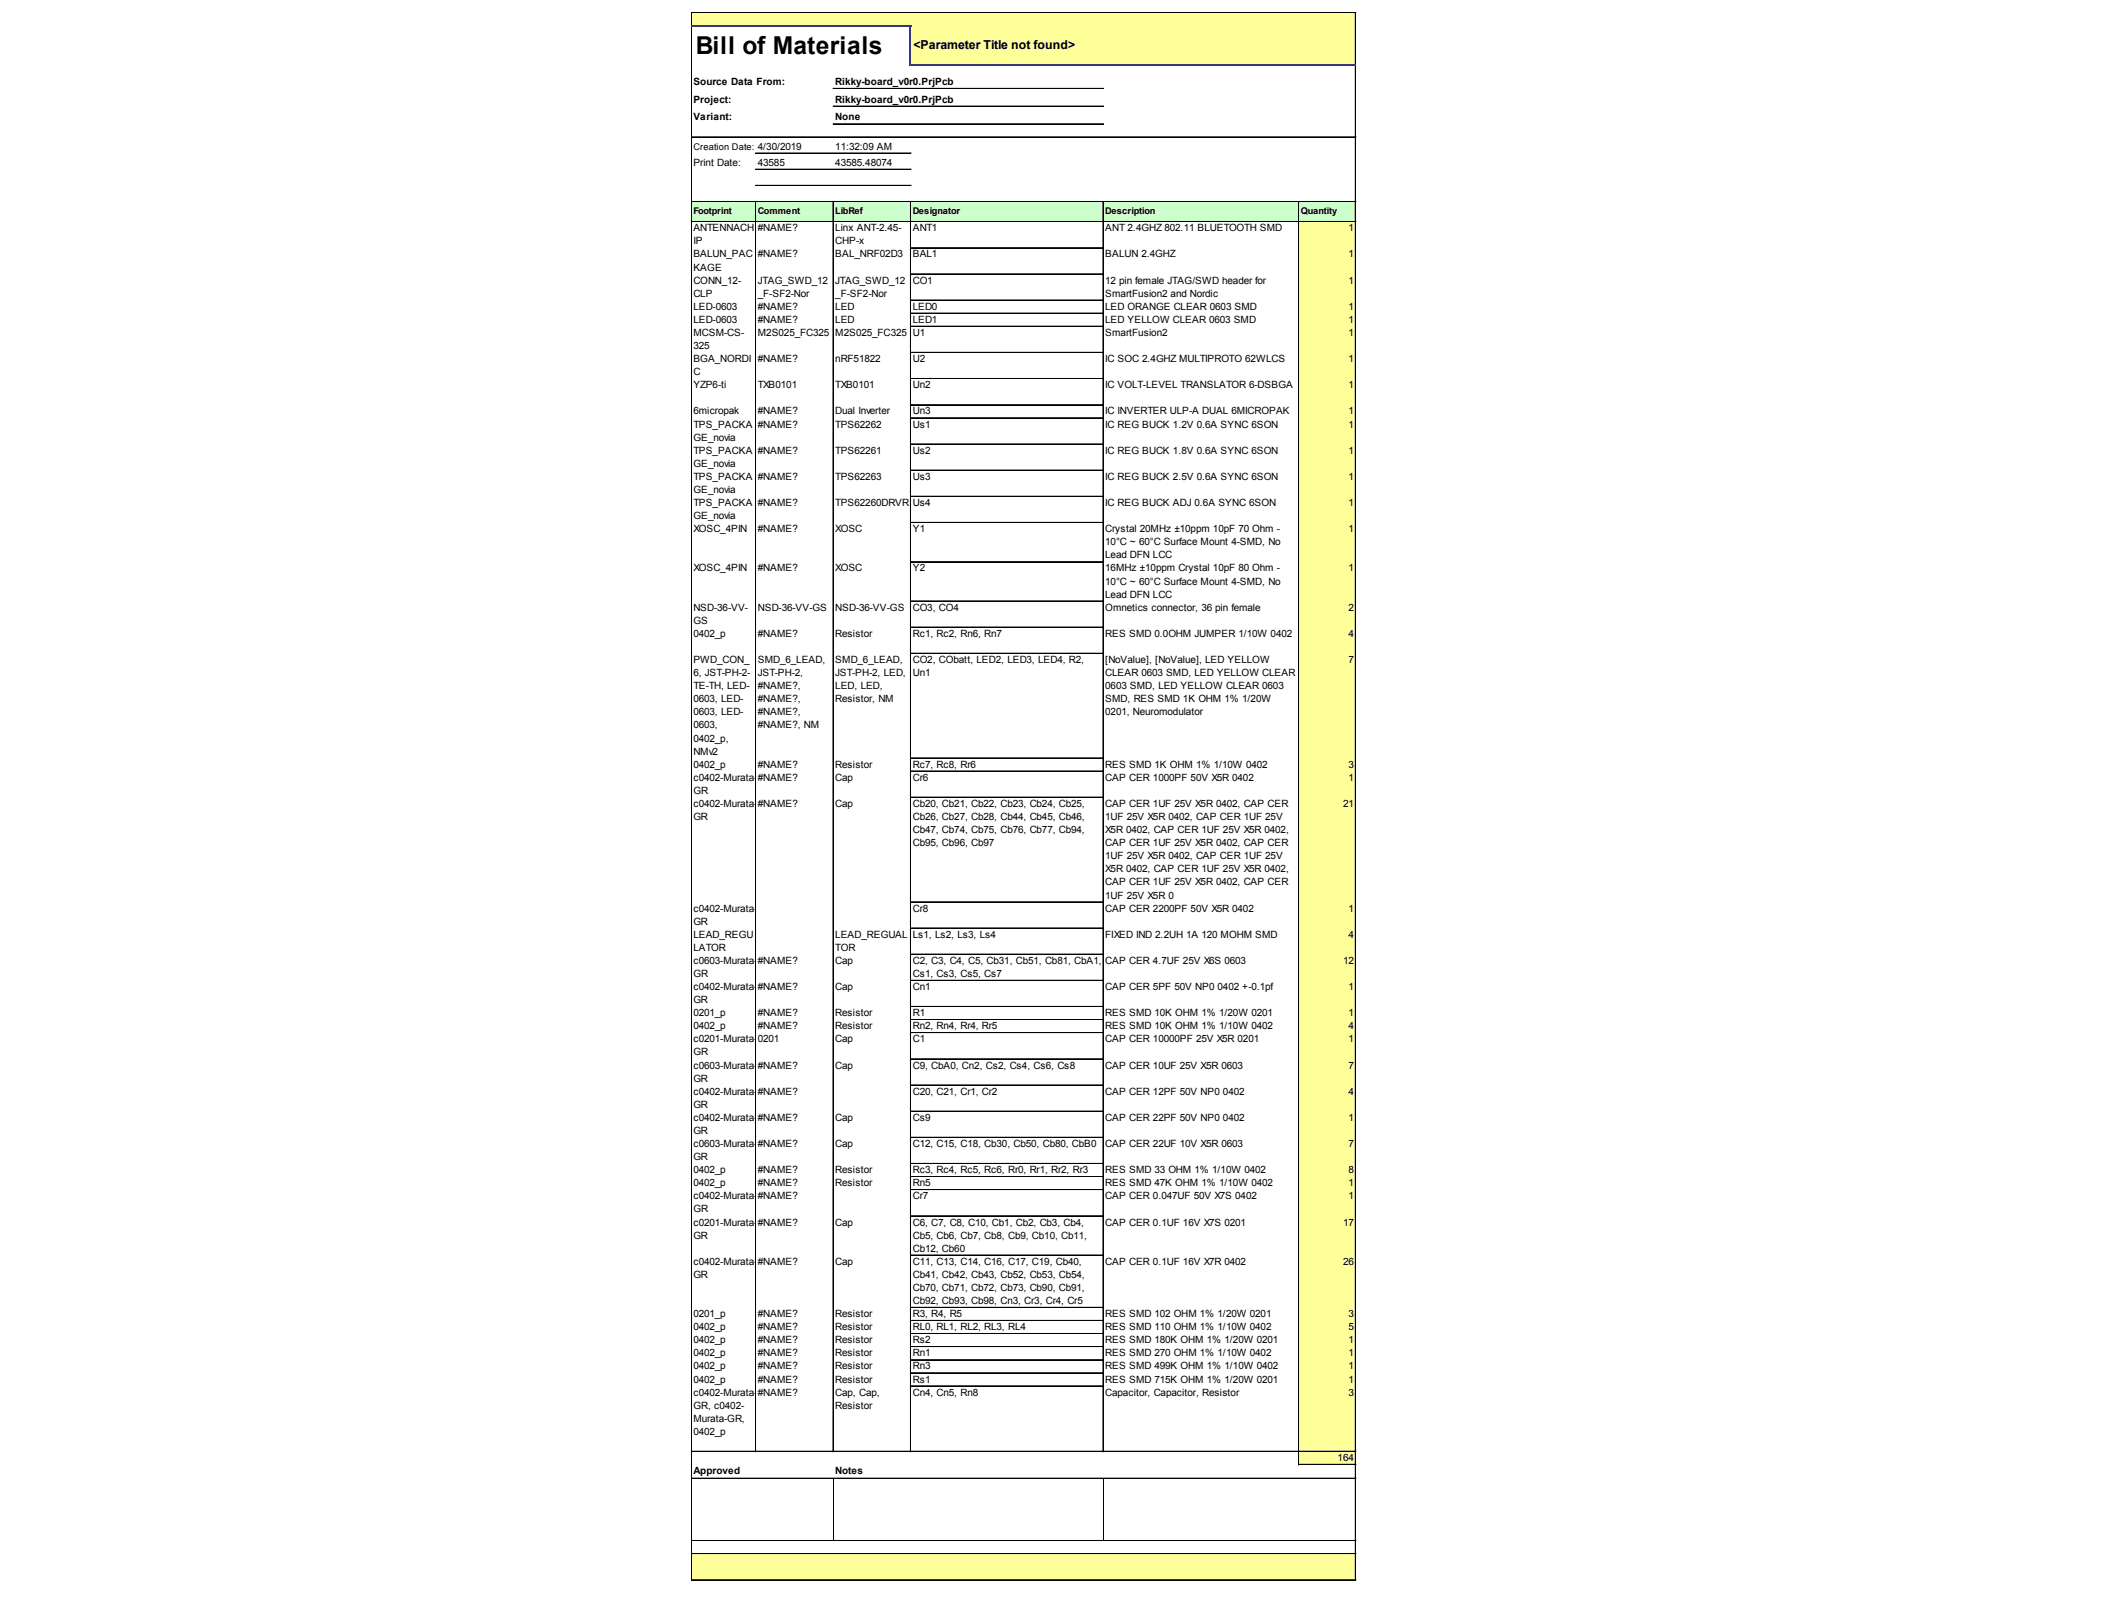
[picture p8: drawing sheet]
<svg xmlns="http://www.w3.org/2000/svg" width="271mm" height="207mm" viewBox="0 0 271 207" stroke-linecap="round" stroke-linejoin="round" font-family="sans-serif">
<defs><g id="words">
<text font-size="3.2" x="89.6" y="7">Bill of Materials</text>
<text font-size="1.6" x="117.7" y="6.4">&lt;Parameter Title not found&gt;</text>
<g font-size="1.3">
<text x="89.3" y="11">Source Data From:</text>
<text x="107.6" y="11">Rikky-board_v0r0.PrjPcb</text>
<text x="89.3" y="13.2">Project:</text>
<text x="89.3" y="15.5">Variant:</text>
<text x="107.6" y="13.2">Rikky-board_v0r0.PrjPcb</text>
<text x="107.6" y="15.5">None</text>
<text x="89.3" y="21.4">Print Date:</text>
<text x="97.6" y="21.4">43585</text>
<text x="107.6" y="19.3">11:32:09 AM</text>
<text x="107.6" y="21.4">43585.48074</text>
<text x="89.3" y="29.8">ANTENNACH</text>
<text x="97.6" y="29.8">#NAME?</text>
<text x="107.6" y="29.8">Linx ANT-2.45-</text>
<text x="117.6" y="29.8">ANT1</text>
<text x="142.4" y="29.8">ANT 2.4GHZ 802.11 BLUETOOTH SMD</text>
<text x="173.7" y="29.8">1</text>
<text x="89.3" y="31.5">IP</text>
<text x="89.3" y="33.2">BALUN_PAC</text>
<text x="89.3" y="34.8">KAGE</text>
<text x="97.6" y="33.2">#NAME?</text>
<text x="107.6" y="31.5">CHP-x</text>
<text x="107.6" y="33.2">BAL_NRF02D3</text>
<text x="117.6" y="33.2">BAL1</text>
<text x="142.4" y="33.2">BALUN 2.4GHZ</text>
<text x="173.7" y="33.2">1</text>
<text x="89.3" y="36.5">CONN_12-</text>
<text x="89.3" y="38.2">CLP</text>
<text x="89.3" y="39.9">LED-0603</text>
<text x="89.3" y="41.6">LED-0603</text>
<text x="97.6" y="36.5">JTAG_SWD_12</text>
<text x="97.6" y="38.2">_F-SF2-Nor</text>
<text x="97.6" y="39.9">#NAME?</text>
<text x="97.6" y="41.6">#NAME?</text>
<text x="107.6" y="36.5">JTAG_SWD_12</text>
<text x="107.6" y="38.2">_F-SF2-Nor</text>
<text x="107.6" y="39.9">LED</text>
<text x="107.6" y="41.6">LED</text>
<text x="117.6" y="36.5">CO1</text>
<text x="117.6" y="39.9">LED0</text>
<text x="117.6" y="41.6">LED1</text>
<text x="142.4" y="36.5">12 pin female JTAG/SWD header for</text>
<text x="142.4" y="38.2">SmartFusion2 and Nordic</text>
<text x="142.4" y="39.9">LED ORANGE CLEAR 0603 SMD</text>
<text x="142.4" y="41.6">LED YELLOW CLEAR 0603 SMD</text>
<text x="173.7" y="36.5">1</text>
<text x="173.7" y="39.9">1</text>
<text x="173.7" y="41.6">1</text>
<text x="89.3" y="43.3">MCSM-CS-</text>
<text x="89.3" y="45">325</text>
<text x="89.3" y="46.6">BGA_NORDI</text>
<text x="97.6" y="43.3">M2S025_FC325</text>
<text x="97.6" y="46.6">#NAME?</text>
<text x="107.6" y="43.3">M2S025_FC325</text>
<text x="107.6" y="46.6">nRF51822</text>
<text x="117.6" y="43.3">U1</text>
<text x="117.6" y="46.6">U2</text>
<text x="142.4" y="43.3">SmartFusion2</text>
<text x="142.4" y="46.6">IC SOC 2.4GHZ MULTIPROTO 62WLCS</text>
<text x="173.7" y="43.3">1</text>
<text x="173.7" y="46.6">1</text>
<text x="89.3" y="48.3">C</text>
<text x="89.3" y="50">YZP6-ti</text>
<text x="89.3" y="53.4">6micropak</text>
<text x="97.6" y="50">TXB0101</text>
<text x="97.6" y="53.4">#NAME?</text>
<text x="107.6" y="50">TXB0101</text>
<text x="107.6" y="53.4">Dual Inverter</text>
<text x="117.6" y="50">Un2</text>
<text x="117.6" y="53.4">Un3</text>
<text x="142.4" y="50">IC VOLT-LEVEL TRANSLATOR 6-DSBGA</text>
<text x="142.4" y="53.4">IC INVERTER ULP-A DUAL 6MICROPAK</text>
<text x="173.7" y="50">1</text>
<text x="173.7" y="53.4">1</text>
<text x="89.3" y="55.1">TPS_PACKA</text>
<text x="89.3" y="56.7">GE_novia</text>
<text x="89.3" y="58.4">TPS_PACKA</text>
<text x="97.6" y="55.1">#NAME?</text>
<text x="97.6" y="58.4">#NAME?</text>
<text x="107.6" y="55.1">TPS62262</text>
<text x="107.6" y="58.4">TPS62261</text>
<text x="117.6" y="55.1">Us1</text>
<text x="117.6" y="58.4">Us2</text>
<text x="142.4" y="55.1">IC REG BUCK 1.2V 0.6A SYNC 6SON</text>
<text x="142.4" y="58.4">IC REG BUCK 1.8V 0.6A SYNC 6SON</text>
<text x="173.7" y="55.1">1</text>
<text x="173.7" y="58.4">1</text>
<text x="89.3" y="60.1">GE_novia</text>
<text x="89.3" y="61.8">TPS_PACKA</text>
<text x="89.3" y="63.5">GE_novia</text>
<text x="89.3" y="65.2">TPS_PACKA</text>
<text x="97.6" y="61.8">#NAME?</text>
<text x="97.6" y="65.2">#NAME?</text>
<text x="107.6" y="61.8">TPS62263</text>
<text x="107.6" y="65.2">TPS62260DRVR</text>
<text x="117.6" y="61.8">Us3</text>
<text x="117.6" y="65.2">Us4</text>
<text x="142.4" y="61.8">IC REG BUCK 2.5V 0.6A SYNC 6SON</text>
<text x="142.4" y="65.2">IC REG BUCK ADJ 0.6A SYNC 6SON</text>
<text x="173.7" y="61.8">1</text>
<text x="173.7" y="65.2">1</text>
<text x="89.3" y="66.9">GE_novia</text>
<text x="89.3" y="68.5">XOSC_4PIN</text>
<text x="97.6" y="68.5">#NAME?</text>
<text x="107.6" y="68.5">XOSC</text>
<text x="117.6" y="68.5">Y1</text>
<text x="142.4" y="68.5">Crystal 20MHz ±10ppm 10pF 70 Ohm -</text>
<text x="142.4" y="70.2">10°C ~ 60°C Surface Mount 4-SMD, No</text>
<text x="142.4" y="71.9">Lead DFN LCC</text>
<text x="173.7" y="68.5">1</text>
<text x="89.3" y="73.6">XOSC_4PIN</text>
<text x="97.6" y="73.6">#NAME?</text>
<text x="107.6" y="73.6">XOSC</text>
<text x="117.6" y="73.6">Y2</text>
<text x="142.4" y="73.6">16MHz ±10ppm Crystal 10pF 80 Ohm -</text>
<text x="142.4" y="75.3">10°C ~ 60°C Surface Mount 4-SMD, No</text>
<text x="142.4" y="77">Lead DFN LCC</text>
<text x="173.7" y="73.6">1</text>
<text x="89.3" y="78.6">NSD-36-VV-</text>
<text x="89.3" y="80.3">GS</text>
<text x="89.3" y="82">0402_p</text>
<text x="97.6" y="78.6">NSD-36-VV-GS</text>
<text x="97.6" y="82">#NAME?</text>
<text x="107.6" y="78.6">NSD-36-VV-GS</text>
<text x="107.6" y="82">Resistor</text>
<text x="117.6" y="78.6">CO3, CO4</text>
<text x="117.6" y="82">Rc1, Rc2, Rn6, Rn7</text>
<text x="142.4" y="78.6">Omnetics connector, 36 pin female</text>
<text x="142.4" y="82">RES SMD 0.0OHM JUMPER 1/10W 0402</text>
<text x="173.7" y="78.6">2</text>
<text x="173.7" y="82">4</text>
<text x="89.3" y="85.4">PWD_CON_</text>
<text x="89.3" y="87.1">6, JST-PH-2-</text>
<text x="89.3" y="88.8">TE-TH, LED-</text>
<text x="97.6" y="85.4">SMD_6_LEAD,</text>
<text x="97.6" y="87.1">JST-PH-2,</text>
<text x="97.6" y="88.8">#NAME?,</text>
<text x="107.6" y="85.4">SMD_6_LEAD,</text>
<text x="107.6" y="87.1">JST-PH-2, LED,</text>
<text x="107.6" y="88.8">LED, LED,</text>
<text x="117.6" y="85.4">CO2, CObatt, LED2, LED3, LED4, R2,</text>
<text x="117.6" y="87.1">Un1</text>
<text x="142.4" y="85.4">[NoValue], [NoValue], LED YELLOW</text>
<text x="142.4" y="87.1">CLEAR 0603 SMD, LED YELLOW CLEAR</text>
<text x="142.4" y="88.8">0603 SMD, LED YELLOW CLEAR 0603</text>
<text x="173.7" y="85.4">7</text>
<text x="89.3" y="90.4">0603, LED-</text>
<text x="89.3" y="92.1">0603, LED-</text>
<text x="89.3" y="93.8">0603,</text>
<text x="89.3" y="95.5">0402_p,</text>
<text x="97.6" y="90.4">#NAME?,</text>
<text x="97.6" y="92.1">#NAME?,</text>
<text x="97.6" y="93.8">#NAME?, NM</text>
<text x="107.6" y="90.4">Resistor, NM</text>
<text x="142.4" y="90.4">SMD, RES SMD 1K OHM 1% 1/20W</text>
<text x="142.4" y="92.1">0201, Neuromodulator</text>
<text x="89.3" y="97.2">NMv2</text>
<text x="89.3" y="98.9">0402_p</text>
<text x="89.3" y="100.5">c0402-Murata-</text>
<text x="97.6" y="98.9">#NAME?</text>
<text x="97.6" y="100.5">#NAME?</text>
<text x="107.6" y="98.9">Resistor</text>
<text x="107.6" y="100.5">Cap</text>
<text x="117.6" y="98.9">Rc7, Rc8, Rr6</text>
<text x="117.6" y="100.5">Cr6</text>
<text x="142.4" y="98.9">RES SMD 1K OHM 1% 1/10W 0402</text>
<text x="142.4" y="100.5">CAP CER 1000PF 50V X5R 0402</text>
<text x="173.7" y="98.9">3</text>
<text x="173.7" y="100.5">1</text>
<text x="89.3" y="102.2">GR</text>
<text x="89.3" y="103.9">c0402-Murata-</text>
<text x="89.3" y="105.6">GR</text>
<text x="97.6" y="103.9">#NAME?</text>
<text x="107.6" y="103.9">Cap</text>
<text x="117.6" y="103.9">Cb20, Cb21, Cb22, Cb23, Cb24, Cb25,</text>
<text x="117.6" y="105.6">Cb26, Cb27, Cb28, Cb44, Cb45, Cb46,</text>
<text x="117.6" y="107.3">Cb47, Cb74, Cb75, Cb76, Cb77, Cb94,</text>
<text x="142.4" y="103.9">CAP CER 1UF 25V X5R 0402, CAP CER</text>
<text x="142.4" y="105.6">1UF 25V X5R 0402, CAP CER 1UF 25V</text>
<text x="142.4" y="107.3">X5R 0402, CAP CER 1UF 25V X5R 0402,</text>
<text x="173" y="103.9">21</text>
<text x="117.6" y="109">Cb95, Cb96, Cb97</text>
<text x="142.4" y="109">CAP CER 1UF 25V X5R 0402, CAP CER</text>
<text x="142.4" y="110.7">1UF 25V X5R 0402, CAP CER 1UF 25V</text>
<text x="142.4" y="112.3">X5R 0402, CAP CER 1UF 25V X5R 0402,</text>
<text x="89.3" y="117.4">c0402-Murata-</text>
<text x="89.3" y="119.1">GR</text>
<text x="117.6" y="117.4">Cr8</text>
<text x="142.4" y="114">CAP CER 1UF 25V X5R 0402, CAP CER</text>
<text x="142.4" y="115.7">1UF 25V X5R 0</text>
<text x="142.4" y="117.4">CAP CER 2200PF 50V X5R 0402</text>
<text x="173.7" y="117.4">1</text>
<text x="89.3" y="120.8">LEAD_REGU</text>
<text x="89.3" y="122.5">LATOR</text>
<text x="89.3" y="124.1">c0603-Murata-</text>
<text x="89.3" y="125.8">GR</text>
<text x="97.6" y="124.1">#NAME?</text>
<text x="107.6" y="120.8">LEAD_REGUAL</text>
<text x="107.6" y="122.5">TOR</text>
<text x="107.6" y="124.1">Cap</text>
<text x="117.6" y="120.8">Ls1, Ls2, Ls3, Ls4</text>
<text x="117.6" y="124.1">C2, C3, C4, C5, Cb31, Cb51, Cb81, CbA1,</text>
<text x="117.6" y="125.8">Cs1, Cs3, Cs5, Cs7</text>
<text x="142.4" y="120.8">FIXED IND 2.2UH 1A 120 MOHM SMD</text>
<text x="142.4" y="124.1">CAP CER 4.7UF 25V X6S 0603</text>
<text x="173" y="124.1">12</text>
<text x="173.7" y="120.8">4</text>
<text x="89.3" y="127.5">c0402-Murata-</text>
<text x="89.3" y="129.2">GR</text>
<text x="89.3" y="130.9">0201_p</text>
<text x="97.6" y="127.5">#NAME?</text>
<text x="97.6" y="130.9">#NAME?</text>
<text x="107.6" y="127.5">Cap</text>
<text x="107.6" y="130.9">Resistor</text>
<text x="117.6" y="127.5">Cn1</text>
<text x="117.6" y="130.9">R1</text>
<text x="142.4" y="127.5">CAP CER 5PF 50V NP0</text>
<text x="142.4" y="130.9">RES SMD 10K OHM 1% 1/20W 0201</text>
<text x="156.9" y="127.5">0402 +-0.1pf</text>
<text x="173.7" y="127.5">1</text>
<text x="173.7" y="130.9">1</text>
<text x="89.3" y="132.6">0402_p</text>
<text x="89.3" y="134.2">c0201-Murata-</text>
<text x="89.3" y="135.9">GR</text>
<text x="89.3" y="137.6">c0603-Murata-</text>
<text x="97.6" y="132.6">#NAME?</text>
<text x="97.6" y="134.2">0201</text>
<text x="97.6" y="137.6">#NAME?</text>
<text x="107.6" y="132.6">Resistor</text>
<text x="107.6" y="134.2">Cap</text>
<text x="107.6" y="137.6">Cap</text>
<text x="117.6" y="132.6">Rn2, Rn4, Rr4, Rr5</text>
<text x="117.6" y="134.2">C1</text>
<text x="117.6" y="137.6">C9, CbA0, Cn2, Cs2, Cs4, Cs6, Cs8</text>
<text x="142.4" y="132.6">RES SMD 10K OHM 1% 1/10W 0402</text>
<text x="142.4" y="134.2">CAP CER 10000PF 25V X5R 0201</text>
<text x="142.4" y="137.6">CAP CER 10UF 25V X5R 0603</text>
<text x="173.7" y="132.6">4</text>
<text x="173.7" y="134.2">1</text>
<text x="173.7" y="137.6">7</text>
<text x="89.3" y="139.3">GR</text>
<text x="89.3" y="141">c0402-Murata-</text>
<text x="89.3" y="142.7">GR</text>
<text x="97.6" y="141">#NAME?</text>
<text x="117.6" y="141">C20, C21, Cr1, Cr2</text>
<text x="142.4" y="141">CAP CER 12PF 50V NP0</text>
<text x="157.6" y="141">0402</text>
<text x="173.7" y="141">4</text>
<text x="89.3" y="144.4">c0402-Murata-</text>
<text x="89.3" y="146">GR</text>
<text x="89.3" y="147.7">c0603-Murata-</text>
<text x="89.3" y="149.4">GR</text>
<text x="97.6" y="144.4">#NAME?</text>
<text x="97.6" y="147.7">#NAME?</text>
<text x="107.6" y="144.4">Cap</text>
<text x="107.6" y="147.7">Cap</text>
<text x="117.6" y="144.4">Cs9</text>
<text x="117.6" y="147.7">C12, C15, C18, Cb30, Cb50, Cb80, CbB0</text>
<text x="142.4" y="144.4">CAP CER 22PF 50V NP0</text>
<text x="142.4" y="147.7">CAP CER 22UF 10V X5R 0603</text>
<text x="157.6" y="144.4">0402</text>
<text x="173.7" y="144.4">1</text>
<text x="173.7" y="147.7">7</text>
<text x="89.3" y="151.1">0402_p</text>
<text x="89.3" y="152.8">0402_p</text>
<text x="89.3" y="154.5">c0402-Murata-</text>
<text x="97.6" y="151.1">#NAME?</text>
<text x="97.6" y="152.8">#NAME?</text>
<text x="97.6" y="154.5">#NAME?</text>
<text x="107.6" y="151.1">Resistor</text>
<text x="107.6" y="152.8">Resistor</text>
<text x="117.6" y="151.1">Rc3, Rc4, Rc5, Rc6, Rr0, Rr1, Rr2, Rr3</text>
<text x="117.6" y="152.8">Rn5</text>
<text x="117.6" y="154.5">Cr7</text>
<text x="142.4" y="151.1">RES SMD 33 OHM 1% 1/10W 0402</text>
<text x="142.4" y="152.8">RES SMD 47K OHM 1% 1/10W 0402</text>
<text x="142.4" y="154.5">CAP CER 0.047UF 50V X7S 0402</text>
<text x="173.7" y="151.1">8</text>
<text x="173.7" y="152.8">1</text>
<text x="173.7" y="154.5">1</text>
<text x="89.3" y="156.1">GR</text>
<text x="89.3" y="157.8">c0201-Murata-</text>
<text x="89.3" y="159.5">GR</text>
<text x="97.6" y="157.8">#NAME?</text>
<text x="107.6" y="157.8">Cap</text>
<text x="117.6" y="157.8">C6, C7, C8, C10, Cb1, Cb2, Cb3, Cb4,</text>
<text x="117.6" y="159.5">Cb5, Cb6, Cb7, Cb8, Cb9, Cb10, Cb11,</text>
<text x="117.6" y="161.2">Cb12, Cb60</text>
<text x="142.4" y="157.8">CAP CER 0.1UF 16V X7S 0201</text>
<text x="173" y="157.8">17</text>
<text x="89.3" y="162.9">c0402-Murata-</text>
<text x="89.3" y="164.6">GR</text>
<text x="97.6" y="162.9">#NAME?</text>
<text x="107.6" y="162.9">Cap</text>
<text x="117.6" y="162.9">C11, C13, C14, C16, C17, C19, Cb40,</text>
<text x="117.6" y="164.6">Cb41, Cb42, Cb43, Cb52, Cb53, Cb54,</text>
<text x="117.6" y="166.3">Cb70, Cb71, Cb72, Cb73, Cb90, Cb91,</text>
<text x="117.6" y="167.9">Cb92, Cb93, Cb98, Cn3, Cr3, Cr4, Cr5</text>
<text x="142.4" y="162.9">CAP CER 0.1UF 16V X7R 0402</text>
<text x="173" y="162.9">26</text>
<text x="89.3" y="169.6">0201_p</text>
<text x="89.3" y="171.3">0402_p</text>
<text x="89.3" y="173">0402_p</text>
<text x="97.6" y="169.6">#NAME?</text>
<text x="97.6" y="171.3">#NAME?</text>
<text x="97.6" y="173">#NAME?</text>
<text x="107.6" y="169.6">Resistor</text>
<text x="107.6" y="171.3">Resistor</text>
<text x="107.6" y="173">Resistor</text>
<text x="117.6" y="169.6">R3, R4, R5</text>
<text x="117.6" y="171.3">RL0, RL1, RL2, RL3, RL4</text>
<text x="117.6" y="173">Rs2</text>
<text x="142.4" y="169.6">RES SMD 102 OHM 1% 1/20W 0201</text>
<text x="142.4" y="171.3">RES SMD 110 OHM 1% 1/10W 0402</text>
<text x="142.4" y="173">RES SMD 180K OHM 1% 1/20W 0201</text>
<text x="173.7" y="169.6">3</text>
<text x="173.7" y="171.3">5</text>
<text x="173.7" y="173">1</text>
<text x="89.3" y="174.7">0402_p</text>
<text x="89.3" y="176.4">0402_p</text>
<text x="89.3" y="178">0402_p</text>
<text x="89.3" y="179.7">c0402-Murata-</text>
<text x="97.6" y="174.7">#NAME?</text>
<text x="97.6" y="176.4">#NAME?</text>
<text x="97.6" y="178">#NAME?</text>
<text x="97.6" y="179.7">#NAME?</text>
<text x="107.6" y="174.7">Resistor</text>
<text x="107.6" y="176.4">Resistor</text>
<text x="107.6" y="178">Resistor</text>
<text x="107.6" y="179.7">Cap, Cap,</text>
<text x="117.6" y="174.7">Rn1</text>
<text x="117.6" y="176.4">Rn3</text>
<text x="117.6" y="178">Rs1</text>
<text x="117.6" y="179.7">Cn4, Cn5, Rn8</text>
<text x="142.4" y="174.7">RES SMD 270 OHM 1% 1/10W 0402</text>
<text x="142.4" y="176.4">RES SMD 499K OHM 1% 1/10W 0402</text>
<text x="142.4" y="178">RES SMD 715K OHM 1% 1/20W 0201</text>
<text x="142.4" y="179.7">Capacitor, Capacitor, Resistor</text>
<text x="173.7" y="174.7">1</text>
<text x="173.7" y="176.4">1</text>
<text x="173.7" y="178">1</text>
<text x="173.7" y="179.7">3</text>
<text x="89.3" y="181.4">GR, c0402-</text>
<text x="89.3" y="183.1">Murata-GR,</text>
<text x="89.3" y="184.8">0402_p</text>
<text x="107.6" y="181.4">Resistor</text>
<text x="89.3" y="189.8">Approved</text>
<text x="107.6" y="189.8">Notes</text>
<text x="172.3" y="188.2">164</text>
</g>
<g font-size="1.2">
<text x="89.3" y="19.3">Creation Date: 4/30/2019</text>
<text x="89.3" y="27.6">Footprint</text>
<text x="97.6" y="27.6">Comment</text>
<text x="107.6" y="27.6">LibRef</text>
<text x="117.6" y="27.6">Designator</text>
<text x="142.4" y="27.6">Description</text>
<text x="167.6" y="27.6">Quantity</text>
</g>
</g></defs>
<g fill="#ff9">
<path d="M89.1 1.6h85.6v1.9h-85.6z"/>
<path d="M117.3 3.4h57.4v5h-57.4z"/>
</g>
<path d="M89.1 25.9h85.6v2.7h-85.6z" fill="#cfc"/>
<g fill="#ff9">
<path d="M167.3 28.5h7.4v3.5h-7.4z"/>
<path d="M167.3 31.9h7.4v3.5h-7.4z"/>
<path d="M167.3 35.3h7.4v3.4h-7.4z"/>
<path d="M167.3 38.6h7.4v1.8h-7.4z"/>
<path d="M167.3 40.3h7.4v1.8h-7.4z"/>
<path d="M167.3 42h7.4v3.5h-7.4z"/>
<path d="M167.3 45.4h7.4v3.4h-7.4z"/>
<path d="M167.3 48.7h7.4v3.5h-7.4z"/>
<path d="M167.3 52.1h7.4v1.8h-7.4z"/>
<path d="M167.3 53.8h7.4v3.5h-7.4z"/>
<path d="M167.3 57.2h7.4v3.4h-7.4z"/>
<path d="M167.3 60.5h7.4v3.5h-7.4z"/>
<path d="M167.3 63.9h7.4v3.5h-7.4z"/>
<path d="M167.3 67.3h7.4v5.1h-7.4z"/>
<path d="M167.3 72.3h7.4v5.2h-7.4z"/>
<path d="M167.3 77.4h7.4v3.5h-7.4z"/>
<path d="M167.3 80.8h7.4v3.4h-7.4z"/>
<path d="M167.3 84.1h7.4v13.6h-7.4z"/>
<path d="M167.3 97.6h7.4v1.8h-7.4z"/>
<path d="M167.3 99.3h7.4v3.5h-7.4z"/>
<path d="M167.3 102.7h7.4v13.5h-7.4z"/>
<path d="M167.3 116.1h7.4v72.6h-7.4z"/>
<path d="M89.1 200.1h85.6v3.4h-85.6z"/>
</g>
<g fill="none" stroke="#000" stroke-width=".13">
<path d="M89 1.6v1.7M89 3.5v200M89.1 3.5v200M89.1 1.6h85.6M89.1 17.6h85.6M89.1 17.7h85.6M97.3 19.7h20.1M97.3 19.8h20.1M107.3 11.4h34.9M107.3 13.7h34.9M107.3 15.9h34.9M107.3 16h34.9"/>
<path d="M174.6 1.7v6.5M174.6 8.4v195.1M174.7 1.7v6.5M174.7 8.4v195.1M89.1 25.9h85.6M89.1 26h85.6M89.1 28.5h85.6M89.1 28.6h85.6M97.3 26v161M97.3 21.8h20.1M97.3 23.9h20.1M97.4 26v161"/>
<path d="M107.3 26v161M107.4 26v161M117.3 26v161M117.4 31.9h24.7M117.4 35.3h24.7M117.4 38.6h24.7M117.4 38.7h24.7M142.1 26v161M167.3 26v162.7M117.4 40.3h24.7M117.4 40.4h24.7M117.4 42h24.7"/>
<path d="M117.4 42.1h24.7M117.4 45.4h24.7M117.4 48.7h24.7M117.4 48.8h24.7M117.4 52.1h24.7M117.4 52.2h24.7M117.4 53.8h24.7M117.4 57.2h24.7M117.4 60.5h24.7M117.4 60.6h24.7M117.4 63.9h24.7M117.4 64h24.7"/>
<path d="M117.4 67.3h24.7M117.4 72.3h24.7M117.4 72.4h24.7M117.4 77.4h24.7M117.4 80.8h24.7M117.4 84.1h24.7M117.4 84.2h24.7M117.4 97.6h24.7M117.4 99.3h24.7M117.4 102.7h24.7M117.4 116.1h24.7M117.4 116.2h24.7"/>
<path d="M117.4 119.5h24.7M117.4 122.9h24.7M117.4 126.2h24.7M117.4 126.3h24.7M117.4 129.6h24.7M117.4 129.7h24.7M117.4 131.3h24.7M117.4 133h24.7M117.4 136.3h24.7M117.4 136.4h24.7M117.4 139.7h24.7M117.4 139.8h24.7"/>
<path d="M117.4 143.1h24.7M117.4 146.5h24.7M117.4 149.8h24.7M117.4 149.9h24.7M117.4 151.5h24.7M117.4 151.6h24.7M117.4 153.2h24.7M117.4 156.6h24.7M117.4 161.6h24.7M117.4 161.7h24.7M117.4 168.4h24.7M117.4 170h24.7"/>
<path d="M117.4 170.1h24.7M117.4 171.7h24.7M117.4 171.8h24.7M117.4 173.4h24.7M117.4 173.5h24.7M117.4 175.1h24.7M117.4 176.8h24.7M117.4 178.5h24.7M89.1 186.9h85.6M89.1 190.4h85.6M89.1 198.4h85.6M107.4 190.5v7.9"/>
<path d="M142.1 190.5v7.9M167.4 188.6h7.3M89.1 200.1h85.6M89.1 203.4h85.6M89.1 203.5h85.6"/>
</g>
<path d="M89 1.6h.1v1.7h-.1z" fill="#000"/>
<path d="M89 3.4h28.4M117.3 3.5v4.9M117.4 8.3h57.3" fill="none" stroke="#339" stroke-width=".2"/>
<use href="#words"/>
</svg>
